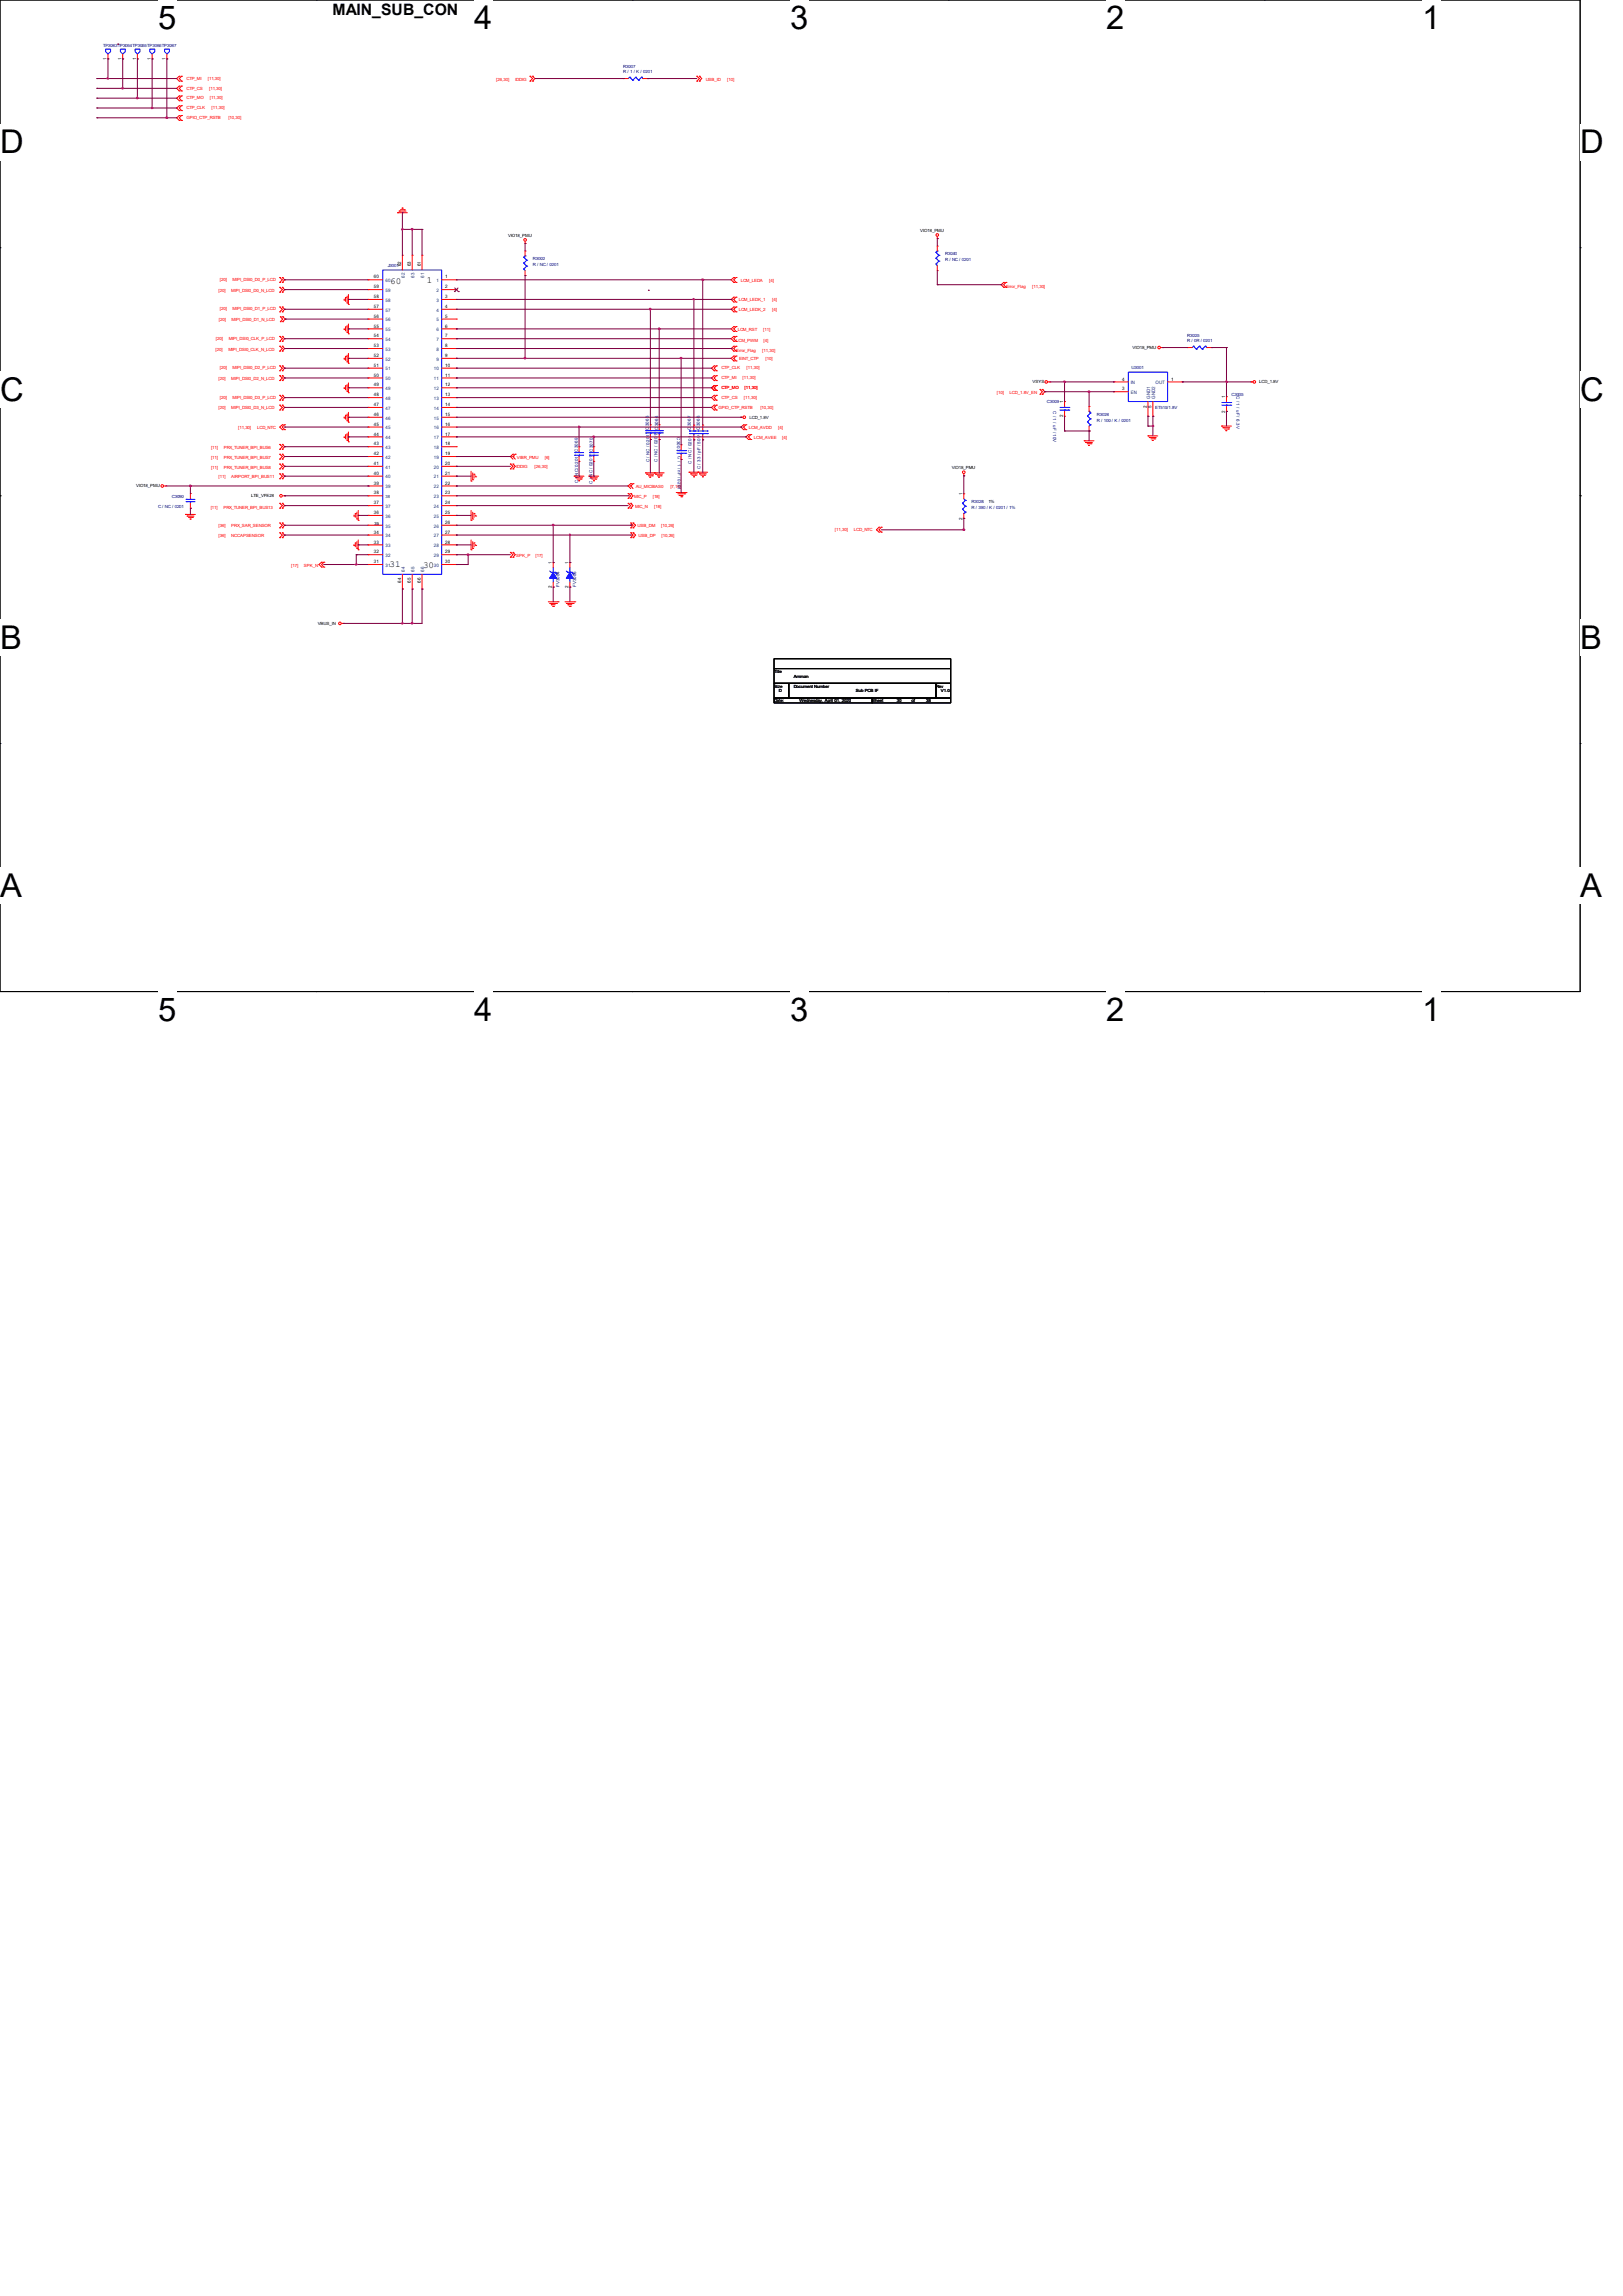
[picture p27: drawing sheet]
<svg xmlns="http://www.w3.org/2000/svg" width="210mm" height="297mm" viewBox="0 0 210 297" stroke-linecap="round" stroke-linejoin="round" font-family="sans-serif">
<defs><g id="words">
<g font-size="4.2">
<text x="20.4" y="3.8">5</text>
<text x="61.3" y="3.8">4</text>
<text x="102.2" y="3.8">3</text>
<text x="143.1" y="3.8">2</text>
<text x="184" y="3.8">1</text>
<text x="0" y="19.8">D</text>
<text x="204.5" y="19.8">D</text>
<text x="0" y="51.9">C</text>
<text x="204.5" y="51.9">C</text>
<text x="0" y="83.9">B</text>
<text x="204.5" y="83.9">B</text>
<text x="0" y="116">A</text>
<text x="204.5" y="116">A</text>
<text x="20.4" y="132.1">5</text>
<text x="61.3" y="132.1">4</text>
<text x="102.2" y="132.1">3</text>
<text x="143.1" y="132.1">2</text>
<text x="184" y="132.1">1</text>
</g>
<text font-size="2" x="43" y="2">MAIN_SUB_CON</text>
<g font-size="1.2">
<text x="50.5" y="36.7">60</text>
<text x="55.2" y="36.6">1</text>
<text x="50.4" y="73.4">31</text>
<text x="54.7" y="73.4">30</text>
</g>
<g font-size=".6" fill="#000080">
<text x="13.3" y="6.1">TP3063TP3064TP3065TP3066TP3067</text>
<text x="80.6" y="8.8">R3007</text>
<text x="80.6" y="9.4">R / 1 / K / 0201</text>
<text x="50.2" y="34.5">J3001</text>
<text x="69" y="33.7">R3002</text>
<text x="69" y="34.4">R / NC / 0201</text>
<text x="122.3" y="33">R3040</text>
<text x="122.3" y="33.8">R / NC / 0201</text>
<text x="146.4" y="47.8">U3001</text>
<text x="153.6" y="43.6">R3025</text>
<text x="153.6" y="44.2">R / 0R / 0201</text>
<text x="135.5" y="52.1">C3009</text>
<text x="136.3" y="53.2" transform="rotate(90 136.3 53.2)">C / 1 / uF / 10V</text>
<text x="141.9" y="53.8">R3026</text>
<text x="149.5" y="52.9">ET515/1.8V</text>
<text x="159.3" y="51.2">C3005</text>
<text x="160" y="51.3" transform="rotate(90 160 51.3)">C / 1 / uF / 6.3V</text>
<text x="74.8" y="58.4" transform="rotate(-90 74.8 58.4)">C3069</text>
<text x="76.7" y="58.4" transform="rotate(-90 76.7 58.4)">C3070</text>
<text x="84" y="55.6" transform="rotate(-90 84 55.6)">C3063</text>
<text x="84" y="59.8" transform="rotate(-90 84 59.8)">C / NC / 0201</text>
<text x="85.1" y="59.8" transform="rotate(-90 85.1 59.8)">C / NC / 0201</text>
<text x="85.2" y="55.6" transform="rotate(-90 85.2 55.6)">C3064</text>
<text x="87.6" y="56.6" transform="rotate(90 87.6 56.6)">C3007</text>
<text x="87.7" y="59" transform="rotate(90 87.7 59)">C / 1 / nF / 0201</text>
<text x="89.4" y="55.6" transform="rotate(-90 89.4 55.6)">C3067</text>
<text x="90.6" y="55.6" transform="rotate(-90 90.6 55.6)">C3068</text>
<text x="141.9" y="54.5">R / 100 / K / 0201</text>
<text x="20.4" y="65.7">C / NC / 0201</text>
<text x="22.2" y="64.4">C3090</text>
<text x="74.8" y="62.5" transform="rotate(-90 74.8 62.5)">C / NC/ 0201</text>
<text x="76.7" y="62.6" transform="rotate(-90 76.7 62.6)">C / NC / 0201</text>
<text x="89.5" y="60" transform="rotate(-90 89.5 60)">C / NC / 0201</text>
<text x="90.6" y="60.7" transform="rotate(-90 90.6 60.7)">C / 33 / pF / 50V</text>
<text x="125.7" y="65.1">R3028</text>
<text x="125.7" y="65.8">R / 390 / K / 0201 / 1%</text>
<text x="72.4" y="75.9" transform="rotate(-90 72.4 75.9)">FV3004</text>
<text x="74.6" y="75.9" transform="rotate(-90 74.6 75.9)">FV3005</text>
</g>
<g font-size=".6">
<text x="13.8" y="7.8" transform="rotate(-90 13.8 7.8)">1</text>
<text x="15.7" y="7.8" transform="rotate(-90 15.7 7.8)">1</text>
<text x="17.6" y="7.8" transform="rotate(-90 17.6 7.8)">1</text>
<text x="19.5" y="7.8" transform="rotate(-90 19.5 7.8)">1</text>
<text x="21.4" y="7.8" transform="rotate(-90 21.4 7.8)">1</text>
<text x="51.9" y="34.4" transform="rotate(-90 51.9 34.4)">62</text>
<text x="53.2" y="34.4" transform="rotate(-90 53.2 34.4)">63</text>
<text x="54.4" y="34.4" transform="rotate(-90 54.4 34.4)">61</text>
<text x="65.7" y="30.7">VIO18_PMU</text>
<text x="119.1" y="30">VIO18_PMU</text>
<text x="48.4" y="41.1">56</text>
<text x="48.4" y="39.8">57</text>
<text x="48.4" y="38.6">58</text>
<text x="48.4" y="37.3">59</text>
<text x="48.4" y="36">60</text>
<text x="57.6" y="36">1</text>
<text x="57.6" y="37.3">2</text>
<text x="57.6" y="38.6">3</text>
<text x="57.6" y="39.8">4</text>
<text x="57.6" y="41.1">5</text>
<text x="48.4" y="42.4">55</text>
<text x="48.4" y="43.6">54</text>
<text x="48.4" y="44.9">53</text>
<text x="48.4" y="46.2">52</text>
<text x="48.4" y="47.5">51</text>
<text x="57.6" y="42.4">6</text>
<text x="57.6" y="43.6">7</text>
<text x="57.6" y="44.9">8</text>
<text x="57.6" y="46.2">9</text>
<text x="57.6" y="47.5">10</text>
<text x="146.6" y="45.1">VIO18_PMU</text>
<text x="48.4" y="53.8">46</text>
<text x="48.4" y="52.5">47</text>
<text x="48.4" y="51.3">48</text>
<text x="48.4" y="50">49</text>
<text x="48.4" y="48.7">50</text>
<text x="57.6" y="48.7">11</text>
<text x="57.6" y="50">12</text>
<text x="57.6" y="51.3">13</text>
<text x="57.6" y="52.5">14</text>
<text x="57.6" y="53.8">15</text>
<text x="133.6" y="49.6">VSYS</text>
<text x="137.6" y="52.1" transform="rotate(-90 137.6 52.1)">1</text>
<text x="145.2" y="49.2">4</text>
<text x="145.2" y="50.5">3</text>
<text x="148.4" y="52.7" transform="rotate(-90 148.4 52.7)">2</text>
<text x="149" y="52.7" transform="rotate(-90 149 52.7)">5</text>
<text x="151.6" y="49.2">1</text>
<text x="158.5" y="53.4" transform="rotate(-90 158.5 53.4)">2</text>
<text x="158.5" y="51.5" transform="rotate(-90 158.5 51.5)">1</text>
<text x="162.9" y="49.6">LCD_1.8V</text>
<text x="48.4" y="57.6">43</text>
<text x="48.4" y="56.3">44</text>
<text x="48.4" y="58.9">42</text>
<text x="48.4" y="55.1">45</text>
<text x="57.6" y="55.1">16</text>
<text x="57.6" y="56.3">17</text>
<text x="57.6" y="57.6">18</text>
<text x="57.6" y="58.9">19</text>
<text x="97" y="54.1">LCD_1.8V</text>
<text x="137.6" y="54" transform="rotate(-90 137.6 54)">2</text>
<text x="17.6" y="63">VIO18_PMU</text>
<text x="32.5" y="64.3">LTE_VFE28</text>
<text x="48.4" y="61.4">40</text>
<text x="48.4" y="64">38</text>
<text x="48.4" y="62.7">39</text>
<text x="48.4" y="65.2">37</text>
<text x="48.4" y="60.2">41</text>
<text x="57.6" y="60.2">20</text>
<text x="57.6" y="61.4">21</text>
<text x="57.6" y="62.7">22</text>
<text x="57.6" y="64">23</text>
<text x="57.6" y="65.2">24</text>
<text x="123.2" y="60.7">VIO18_PMU</text>
<text x="124.5" y="64" transform="rotate(-90 124.5 64)">1</text>
<text x="127.9" y="65.1">1%</text>
<text x="48.4" y="69">34</text>
<text x="48.4" y="66.5">36</text>
<text x="48.4" y="71.6">32</text>
<text x="48.4" y="70.3">33</text>
<text x="48.5" y="67.9">35</text>
<text x="57.6" y="67.8">26</text>
<text x="57.6" y="69">27</text>
<text x="57.6" y="71.6">29</text>
<text x="57.6" y="70.3">28</text>
<text x="57.6" y="66.5">25</text>
<text x="124.5" y="67.2" transform="rotate(-90 124.5 67.2)">2</text>
<text x="48.4" y="72.9">31</text>
<text x="51.9" y="75.4" transform="rotate(-90 51.9 75.4)">64</text>
<text x="53.2" y="75.4" transform="rotate(-90 53.2 75.4)">65</text>
<text x="54.4" y="75.4" transform="rotate(-90 54.4 75.4)">66</text>
<text x="57.6" y="72.9">30</text>
<text x="71.4" y="76.1" transform="rotate(-90 71.4 76.1)">2</text>
<text x="71.4" y="72.9" transform="rotate(-90 71.4 72.9)">1</text>
<text x="73.6" y="76.1" transform="rotate(-90 73.6 76.1)">2</text>
<text x="73.6" y="72.9" transform="rotate(-90 73.6 72.9)">1</text>
<text x="41.1" y="80.8">VBUS_IN</text>
<text x="100.2" y="87">Title</text>
<text x="100.2" y="88.9">Size</text>
<text x="100.8" y="89.6">D</text>
<text x="102.7" y="88.9">Document Number</text>
<text x="102.7" y="87.7">Amman</text>
<text x="110.7" y="89.6">Sub PCB IF</text>
<text x="121.1" y="88.9">Rev</text>
<text x="121.8" y="89.6">V1.0</text>
<text x="100.2" y="90.9">Date:</text>
<text x="103.5" y="90.9">Wednesday, April 01, 2020</text>
<text x="112.9" y="90.9">Sheet</text>
<text x="116" y="90.9">30</text>
<text x="117.9" y="90.9">of</text>
<text x="119.8" y="90.9">38</text>
</g>
<g font-size=".6" fill="#f00">
<text x="24.1" y="10.3">CTP_MI</text>
<text x="24.1" y="11.6">CTP_CS</text>
<text x="26.9" y="10.3">[11,30]</text>
<text x="27.1" y="11.6">[11,30]</text>
<text x="64.2" y="10.5">[26,30]</text>
<text x="66.7" y="10.5">IDDIG</text>
<text x="91.3" y="10.4">USB_ID</text>
<text x="94.1" y="10.4">[10]</text>
<text x="24.1" y="12.9">CTP_MO</text>
<text x="24.1" y="14.1">CTP_CLK</text>
<text x="24.1" y="15.4">GPIO_CTP_RSTB</text>
<text x="27.1" y="12.9">[11,30]</text>
<text x="27.4" y="14.1">[11,30]</text>
<text x="29.6" y="15.4">[10,30]</text>
<text x="28.3" y="37.8">[20]</text>
<text x="28.3" y="41.5">[20]</text>
<text x="28.4" y="36.3">[20]</text>
<text x="28.4" y="40.1">[20]</text>
<text x="29.9" y="37.8">MIPI_DSI0_D0_N_LCD</text>
<text x="30" y="41.5">MIPI_DSI0_D1_N_LCD</text>
<text x="30.1" y="36.3">MIPI_DSI0_D0_P_LCD</text>
<text x="30.1" y="40.1">MIPI_DSI0_D1_P_LCD</text>
<text x="95.6" y="39">LCM_LEDK_1</text>
<text x="95.6" y="40.3">LCM_LEDK_2</text>
<text x="95.8" y="36.5">LCM_LEDA</text>
<text x="99.5" y="36.5">[4]</text>
<text x="99.9" y="39">[4]</text>
<text x="99.9" y="40.3">[4]</text>
<text x="130.2" y="37.3">Error_Flag</text>
<text x="133.6" y="37.3">[11,30]</text>
<text x="27.9" y="45.4">[20]</text>
<text x="27.9" y="43.9">[20]</text>
<text x="28.4" y="47.8">[20]</text>
<text x="29.5" y="45.4">MIPI_DSI0_CLK_N_LCD</text>
<text x="29.6" y="43.9">MIPI_DSI0_CLK_P_LCD</text>
<text x="30.1" y="47.8">MIPI_DSI0_D2_P_LCD</text>
<text x="93.3" y="47.8">CTP_CLK</text>
<text x="95.3" y="44.2">LCM_PWM</text>
<text x="95.3" y="45.5">Error_Flag</text>
<text x="95.5" y="42.8">LCM_RST</text>
<text x="95.6" y="46.6">EINT_CTP</text>
<text x="96.6" y="47.8">[11,30]</text>
<text x="98.6" y="45.5">[11,30]</text>
<text x="98.8" y="42.8">[11]</text>
<text x="98.8" y="44.2">[4]</text>
<text x="99.1" y="46.6">[10]</text>
<text x="28.3" y="49.2">[20]</text>
<text x="28.3" y="53">[20]</text>
<text x="28.4" y="51.6">[20]</text>
<text x="29.9" y="49.2">MIPI_DSI0_D2_N_LCD</text>
<text x="29.9" y="53">MIPI_DSI0_D3_N_LCD</text>
<text x="30.1" y="51.6">MIPI_DSI0_D3_P_LCD</text>
<text x="93" y="53">GPIO_CTP_RSTB</text>
<text x="93.3" y="49.1">CTP_MI</text>
<text x="93.3" y="50.3">CTP_MO</text>
<text x="93.3" y="51.6">CTP_CS</text>
<text x="96.1" y="49.1">[11,30]</text>
<text x="96.3" y="51.6">[11,30]</text>
<text x="96.4" y="50.3">[11,30]</text>
<text x="98.4" y="53">[10,30]</text>
<text x="129" y="50.9">[10]</text>
<text x="130.6" y="50.9">LCD_1.8V_EN</text>
<text x="27.3" y="58">[11]</text>
<text x="27.3" y="59.4">[11]</text>
<text x="29" y="58">PRX_TUNER_BPI_BUS6</text>
<text x="29" y="59.4">PRX_TUNER_BPI_BUS7</text>
<text x="30.8" y="55.5">[11,30]</text>
<text x="33.3" y="55.5">LCD_NTC</text>
<text x="66.9" y="59.3">VIBR_PMU</text>
<text x="70.5" y="59.3">[6]</text>
<text x="96.9" y="55.5">LCM_AVDD</text>
<text x="97.5" y="56.8">LCM_AVEE</text>
<text x="100.7" y="55.5">[4]</text>
<text x="101.2" y="56.8">[4]</text>
<text x="27.3" y="65.8">[11]</text>
<text x="27.3" y="60.7">[11]</text>
<text x="28.3" y="61.9">[11]</text>
<text x="28.9" y="65.8">PRX_TUNER_BPI_BUS13</text>
<text x="29" y="60.7">PRX_TUNER_BPI_BUS8</text>
<text x="29.9" y="61.9">AIRPORT_BPI_BUS11</text>
<text x="66.8" y="60.6">IDDIG</text>
<text x="69.2" y="60.6">[26,30]</text>
<text x="82" y="64.4">MIC_P</text>
<text x="82.2" y="65.7">MIC_N</text>
<text x="82.3" y="63.1">AU_MICBIAS0</text>
<text x="84.5" y="64.4">[18]</text>
<text x="84.7" y="65.7">[18]</text>
<text x="86.7" y="63.1">[7,18]</text>
<text x="28.3" y="68.2">[36]</text>
<text x="28.3" y="69.5">[36]</text>
<text x="29.9" y="68.2">PRX_SAR_SENSOR</text>
<text x="29.9" y="69.5">NCCAPSENSOR</text>
<text x="82.5" y="68.1">USB_DM</text>
<text x="82.6" y="69.5">USB_DP</text>
<text x="85.6" y="68.1">[10,26]</text>
<text x="85.6" y="69.5">[10,26]</text>
<text x="108" y="68.8">[11,30]</text>
<text x="110.5" y="68.8">LCD_NTC</text>
<text x="37.7" y="73.3">[17]</text>
<text x="39.3" y="73.3">SPK_N</text>
<text x="66.8" y="72">SPK_P</text>
<text x="69.3" y="72">[17]</text>
</g>
<g font-size=".6" fill="#004080">
<text x="52.4" y="35.9" transform="rotate(-90 52.4 35.9)">62</text>
<text x="53.6" y="35.9" transform="rotate(-90 53.6 35.9)">63</text>
<text x="54.9" y="35.9" transform="rotate(-90 54.9 35.9)">61</text>
<text x="49.9" y="41.6">56</text>
<text x="49.9" y="40.3">57</text>
<text x="49.9" y="39">58</text>
<text x="49.9" y="37.8">59</text>
<text x="49.9" y="36.5">60</text>
<text x="56.5" y="36.5">1</text>
<text x="56.5" y="37.8">2</text>
<text x="56.5" y="39">3</text>
<text x="56.5" y="40.3">4</text>
<text x="56.5" y="41.6">5</text>
<text x="49.9" y="42.8">55</text>
<text x="49.9" y="44.1">54</text>
<text x="49.9" y="45.4">53</text>
<text x="49.9" y="46.7">52</text>
<text x="49.9" y="47.9">51</text>
<text x="56.1" y="47.9">10</text>
<text x="56.5" y="42.8">6</text>
<text x="56.5" y="44.1">7</text>
<text x="56.5" y="45.4">8</text>
<text x="56.5" y="46.7">9</text>
<text x="49.9" y="53">47</text>
<text x="49.9" y="51.7">48</text>
<text x="49.9" y="50.5">49</text>
<text x="49.9" y="49.2">50</text>
<text x="56.1" y="49.2">11</text>
<text x="56.1" y="50.5">12</text>
<text x="56.1" y="51.7">13</text>
<text x="56.1" y="53">14</text>
<text x="146.4" y="49.7">IN</text>
<text x="146.4" y="51">EN</text>
<text x="148.8" y="51.6" transform="rotate(-90 148.8 51.6)">GND1</text>
<text x="149.5" y="51.6" transform="rotate(-90 149.5 51.6)">GND2</text>
<text x="149.5" y="49.7">OUT</text>
<text x="49.9" y="58.1">43</text>
<text x="49.9" y="56.8">44</text>
<text x="49.9" y="59.4">42</text>
<text x="49.9" y="55.5">45</text>
<text x="49.9" y="54.3">46</text>
<text x="56.1" y="54.3">15</text>
<text x="56.1" y="55.5">16</text>
<text x="56.1" y="56.8">17</text>
<text x="56.1" y="58.1">18</text>
<text x="56.1" y="59.4">19</text>
<text x="49.9" y="64.4">38</text>
<text x="49.9" y="61.9">40</text>
<text x="49.9" y="63.2">39</text>
<text x="49.9" y="65.7">37</text>
<text x="49.9" y="60.6">41</text>
<text x="56.1" y="60.6">20</text>
<text x="56.1" y="61.9">21</text>
<text x="56.1" y="63.2">22</text>
<text x="56.1" y="64.4">23</text>
<text x="56.1" y="65.7">24</text>
<text x="49.9" y="69.5">34</text>
<text x="49.9" y="68.2">35</text>
<text x="49.9" y="67">36</text>
<text x="49.9" y="70.8">33</text>
<text x="56.1" y="68.2">26</text>
<text x="56.1" y="69.5">27</text>
<text x="56.1" y="70.8">28</text>
<text x="56.1" y="67">25</text>
<text x="49.9" y="73.3">31</text>
<text x="49.9" y="72.1">32</text>
<text x="52.4" y="73.9" transform="rotate(-90 52.4 73.9)">64</text>
<text x="53.6" y="73.9" transform="rotate(-90 53.6 73.9)">65</text>
<text x="54.9" y="73.9" transform="rotate(-90 54.9 73.9)">66</text>
<text x="56.1" y="72.1">29</text>
<text x="56.1" y="73.3">30</text>
</g>
</g></defs>
<path d="M0 0h204.5v128.3h-204.5z" fill="none" stroke="#000" stroke-width=".13"/>
<g fill="#fff">
<path d="M20.4 0h2.4v4.7h-2.4z"/>
<path d="M20.4 128.3h2.4v4.7h-2.4z"/>
</g>
<path d="M40.9 0h.1M40.9 128.3h.1" fill="none" stroke="#000" stroke-width=".13"/>
<g fill="#fff">
<path d="M61.3 0h2.4v4.7h-2.4z"/>
<path d="M61.3 128.3h2.4v4.7h-2.4z"/>
</g>
<path d="M81.8 0h.1M81.8 128.3h.1" fill="none" stroke="#000" stroke-width=".13"/>
<g fill="#fff">
<path d="M102.2 0h2.4v4.7h-2.4z"/>
<path d="M102.2 128.3h2.4v4.7h-2.4z"/>
</g>
<path d="M122.7 0h.1M122.7 128.3h.1" fill="none" stroke="#000" stroke-width=".13"/>
<g fill="#fff">
<path d="M143.1 0h2.4v4.7h-2.4z"/>
<path d="M143.1 128.3h2.4v4.7h-2.4z"/>
</g>
<path d="M163.6 0h.1M163.6 128.3h.1" fill="none" stroke="#000" stroke-width=".13"/>
<g fill="#fff">
<path d="M184 0h2.4v4.7h-2.4z"/>
<path d="M184 128.3h2.4v4.7h-2.4z"/>
<path d="M0 16h3v4.7h-3z"/>
<path d="M204.5 16h3v4.7h-3z"/>
<path d="M0 48h3v4.8h-3z"/>
<path d="M204.5 48h3v4.8h-3z"/>
</g>
<path d="M0 32h.1M204.5 32h.1" fill="none" stroke="#000" stroke-width=".13"/>
<g fill="#fff">
<path d="M0 80.1h2.8v4.8h-2.8z"/>
<path d="M204.5 80.1h2.8v4.8h-2.8z"/>
</g>
<path d="M0 64.1h.1M204.5 64.1h.1" fill="none" stroke="#000" stroke-width=".13"/>
<g fill="#fff">
<path d="M0 112.2h2.8v4.7h-2.8z"/>
<path d="M204.4 112.2h2.9v4.7h-2.9z"/>
</g>
<path d="M0 96.2h.1M100.2 85.2h22.8v1.3h-22.8zM100.2 86.5h22.8v1.9h-22.8zM100.2 88.4h1.9v1.9h-1.9zM100.2 90.3h12.7v.6h-12.7zM102.1 88.4h19v1.9h-19zM112.9 90.3h10.1v.6h-10.1zM121.1 88.4h1.9v1.9h-1.9zM204.5 96.2h.1" fill="none" stroke="#000" stroke-width=".13"/>
<g fill="none" stroke="#f00" stroke-width=".13">
<path d="M14 7.6h.1M14 7v.6M15.9 7.6h.1M15.9 7v.6M17.8 7.6h.1M17.8 7v.6M19.7 7.6h.1M19.7 7v.6M21.6 7.6h.1M21.6 7v.6M23.2 9.9h.1M23.2 10.5h.1"/>
<path d="M23.2 11.1h.1M23.2 11.8h.1M23.2 12.4h.1M23.2 13h.1M23.2 13.7h.1M23.2 14.3h.1M23.2 14.9h.1M23.2 15.6h.1M23.2 9.9l-.3 .3 .3 .3M23.2 11.1l-.3 .3 .3 .4M23.2 12.4l-.3 .3 .3 .3M23.2 13.7l-.3 .3 .3 .3"/>
<path d="M23.2 14.9l-.3 .3 .3 .4M23.5 10.5h.1M23.5 9.9h.1M23.5 11.8h.1M23.5 11.1h.1M23.5 13h.1M23.5 12.4h.1M23.5 14.3h.1M23.5 13.7h.1M23.5 15.6h.1M23.5 14.9h.1M23.5 9.9l-.3 .3 .3 .3"/>
<path d="M23.5 11.1l-.3 .3 .3 .4M23.5 12.4l-.3 .3 .3 .3M23.5 13.7l-.3 .3 .3 .3M23.5 14.9l-.3 .3 .3 .4M68.6 9.9h.1M68.6 10.5h.1M68.6 9.9l.3 .3-.3 .3M68.9 10.5h.1M68.9 9.9h.1M68.9 9.9l.3 .3-.3 .3M80.6 10.2h.1M80.6 10.2h.7"/>
<path d="M83.2 10.2h.6M83.8 10.2h.1M90.2 9.9h.1M90.2 10.5h.1M90.2 9.9l.3 .3-.3 .3M90.5 9.9h.1M90.5 10.5h.1M90.5 9.9l.3 .3-.3 .3M36.2 37.2h.1M36.2 37.8h.1M36.2 35.9h.1M36.2 36.5h.1"/>
<path d="M36.2 39.7h.1M36.2 37.2l.3 .3-.3 .3M36.2 35.9l.3 .3-.3 .3M36.2 39.7l.3 .3-.3 .3M36.5 37.8h.1M36.5 37.2h.1M36.5 36.5h.1M36.5 35.9h.1M36.5 39.7h.1M36.5 37.2l.3 .3-.3 .3M36.5 35.9l.3 .3-.3 .3M36.5 39.7l.3 .3-.3 .3"/>
<path d="M44.5 38.8h.1M44.5 38.7v.1M44.7 38.5h.1M44.7 38.5v.5M44.9 39.2h.1M44.9 38.3v.9M45.1 39.4h.1M45.1 38.1v1.3M47.6 38.7h.1M47.6 37.5h.1M47.6 36.2h.1M47.6 36.2h1.9"/>
<path d="M47.6 37.5h1.9M47.6 38.7h1.9M51.4 27.5h.1M51.4 27.5h1.3M51.6 27.3h.1M51.6 27.3h.9M51.8 27.1h.5M52 26.9h.1M52 26.9h.2M52.1 33h.1M52.1 33v1.9M52.3 27.1h.1"/>
<path d="M53.3 33h.1M53.3 33v1.9M54.6 33h.1M54.6 33v1.9M57.2 36.2h1.9M57.2 37.5h1.9M57.2 38.7h1.9M59.1 36.2h.1M59.1 37.5h.1M59.1 38.7h.1M67.9 31.5h.1M67.9 31.2v.3"/>
<path d="M67.9 35.6h.1M67.9 32.5h.1M67.9 32.5v.6M67.9 35v.6M95 35.9h.1M95 36.5h.1M95 38.4h.1M95 39.1h.1M95 39.7h.1M95 35.9l-.4 .3 .4 .3M95 38.4l-.4 .3 .4 .4M95 39.7l-.4 .3 .4 .3"/>
<path d="M95.2 36.5h.1M95.2 35.9h.1M95.2 39.1h.1M95.2 38.4h.1M95.2 39.7h.1M95.2 35.9l-.2 .3 .2 .3M95.2 38.4l-.2 .3 .2 .4M95.2 39.7l-.2 .3 .2 .3M121.3 30.9h.1M121.3 30.6v.3M121.3 35h.1M121.3 31.8h.1"/>
<path d="M121.3 31.8v.7M121.3 34.4v.6M129.9 36.5h.1M129.9 37.2h.1M129.9 36.5l-.4 .3 .4 .4M130.2 37.2h.1M130.2 36.5h.1M130.2 36.5l-.3 .3 .3 .4M36.2 48.6h.1M36.2 49.2h.1M36.2 47.3h.1M36.2 48h.1"/>
<path d="M36.2 52.4h.1M36.2 53h.1M36.2 51.1h.1M36.2 51.8h.1M36.2 43.5h.1M36.2 44.2h.1M36.2 44.8h.1M36.2 45.4h.1M36.2 40.3h.1M36.2 57.5h.1M36.2 58.1h.1M36.2 58.8h.1"/>
<path d="M36.2 59.4h.1M36.2 48.6l.3 .3-.3 .3M36.2 47.3l.3 .3-.3 .4M36.2 52.4l.3 .3-.3 .3M36.2 51.1l.3 .3-.3 .4M36.2 43.5l.3 .3-.3 .4M36.2 44.8l.3 .3-.3 .3M36.2 57.5l.3 .3-.3 .3M36.2 58.8l.3 .3-.3 .3M36.3 41h.1M36.3 41.6h.1M36.3 41l.3 .3-.3 .3"/>
<path d="M36.5 49.2h.1M36.5 48.6h.1M36.5 48h.1M36.5 47.3h.1M36.5 53h.1M36.5 52.4h.1M36.5 51.8h.1M36.5 51.1h.1M36.5 44.2h.1M36.5 43.5h.1M36.5 45.4h.1M36.5 44.8h.1"/>
<path d="M36.5 40.3h.1M36.5 54.9h.1M36.5 55.6h.1M36.5 58.1h.1M36.5 57.5h.1M36.5 59.4h.1M36.5 58.8h.1M36.5 48.6l.3 .3-.3 .3M36.5 47.3l.3 .3-.3 .4M36.5 52.4l.3 .3-.3 .3M36.5 51.1l.3 .3-.3 .4M36.5 43.5l.3 .3-.3 .4"/>
<path d="M36.5 44.8l.3 .3-.3 .3M36.5 54.9l-.3 .3 .3 .4M36.5 57.5l.3 .3-.3 .3M36.5 58.8l.3 .3-.3 .3M36.6 41.6h.1M36.6 41h.1M36.6 41l.3 .3-.3 .3M36.8 54.9h.1M36.8 55.6h.1M36.8 54.9l-.3 .3 .3 .4M44.5 50.2h.1M44.5 46.4h.1"/>
<path d="M44.5 42.6h.1M44.5 54.1h.1M44.5 56.6h.1M44.5 42.5v.1M44.5 46.3v.1M44.5 50.1v.1M44.5 53.9v.2M44.5 56.5v.1M44.7 49.9h.1M44.7 46.1h.1M44.7 42.3h.1M44.7 53.7h.1"/>
<path d="M44.7 56.3h.1M44.7 42.3v.5M44.7 46.1v.5M44.7 49.9v.5M44.7 53.7v.5M44.7 56.3v.5M44.9 50.6h.1M44.9 46.8h.1M44.9 43h.1M44.9 54.4h.1M44.9 57h.1M44.9 42.1v.9"/>
<path d="M44.9 45.9v.9M44.9 49.7v.9M44.9 53.6v.8M44.9 56.1v.9M45.1 50.8h.1M45.1 47h.1M45.1 43.2h.1M45.1 54.6h.1M45.1 57.1h.1M45.1 41.9v1.3M45.1 45.7v1.3M45.1 49.5v1.3"/>
<path d="M45.1 53.3v1.3M45.1 55.9v1.2M47.6 57.8h.1M47.6 56.5h.1M47.6 59.1h.1M47.6 55.2h.1M47.6 54h.1M47.6 52.7h.1M47.6 51.4h.1M47.6 50.2h.1M47.6 48.9h.1M47.6 42.5h.1"/>
<path d="M47.6 43.8h.1M47.6 45.1h.1M47.6 46.4h.1M47.6 47.6h.1M47.6 41.3h.1M47.6 40h.1M47.6 54h1.9M47.6 40h1.9M47.6 41.3h1.9M47.6 42.5h1.9M47.6 43.8h1.9M47.6 45.1h1.9"/>
<path d="M47.6 46.4h1.9M47.6 47.6h1.9M47.6 48.9h1.9M47.6 50.2h1.9M47.6 51.4h1.9M47.6 52.7h1.9M47.6 55.2h1.9M47.6 56.5h1.9M47.6 57.8h1.9M47.6 59.1h1.9M57.2 54h1.9M57.2 40h1.9"/>
<path d="M57.2 41.3h1.9M57.2 42.5h1.9M57.2 43.8h1.9M57.2 45.1h1.9M57.2 46.4h1.9M57.2 47.6h1.9M57.2 48.9h1.9M57.2 50.2h1.9M57.2 51.4h1.9M57.2 52.7h1.9M57.2 55.2h1.9M57.2 56.5h1.9"/>
<path d="M57.2 57.8h1.9M57.2 59.1h1.9M59.1 40h.1M59.1 41.3h.1M59.1 42.5h.1M59.1 43.8h.1M59.1 45.1h.1M59.1 46.4h.1M59.1 47.6h.1M59.1 48.9h.1M59.1 50.2h.1M59.1 51.4h.1"/>
<path d="M59.1 52.7h.1M59.1 54h.1M59.1 55.2h.1M59.1 56.5h.1M59.1 57.8h.1M59.1 59.1h.1M66 59.1h.1M66 59.1l.4 .3M66.4 59.1h.1M66.4 58.8h.1M66.4 59.1l.3 .3M66.4 58.8l-.4 .3"/>
<path d="M66.7 58.8h.1M66.7 58.8l-.3 .3M74.9 59.7h.1M74.9 57.8h.1M74.9 57.8v.6M74.9 59.1v.6M76.8 59.7h.1M76.8 57.8h.1M76.8 57.8v.6M76.8 59.1v.6M84.2 56.9h.1M84.2 54.9h.1"/>
<path d="M84.2 54.9v.7M84.2 56.2v.7M85.3 56.9h.1M85.3 54.9h.1M85.3 54.9v.7M85.3 56.2v.7M88.1 59.4h.1M88.1 57.5h.1M88.1 57.5v.7M88.1 58.8v.6M89.8 56.9h.1M89.8 55h.1"/>
<path d="M89.8 55v.6M89.8 56.3v.6M90.9 56.9h.1M90.9 55h.1M90.9 55v.6M90.9 56.3v.6M92.4 47.3h.1M92.4 48h.1M92.4 48.6h.1M92.4 49.2h.1M92.4 49.9h.1M92.4 50.5h.1"/>
<path d="M92.4 51.1h.1M92.4 51.8h.1M92.4 52.4h.1M92.4 53h.1M92.4 47.3l-.3 .3 .3 .4M92.4 48.6l-.3 .3 .3 .3M92.4 49.9l-.3 .3 .3 .3M92.4 51.1l-.3 .3 .3 .4M92.4 52.4l-.3 .3 .3 .3M92.7 48h.1M92.7 47.3h.1M92.7 49.2h.1"/>
<path d="M92.7 48.6h.1M92.7 50.5h.1M92.7 49.9h.1M92.7 51.8h.1M92.7 51.1h.1M92.7 53h.1M92.7 52.4h.1M92.7 47.3l-.3 .3 .3 .4M92.7 48.6l-.3 .3 .3 .3M92.7 49.9l-.3 .3 .3 .3M92.7 51.1l-.3 .3 .3 .4M92.7 52.4l-.3 .3 .3 .3"/>
<path d="M95 40.3h.1M95 42.2h.1M95 42.9h.1M95 43.5h.1M95 44.2h.1M95 44.8h.1M95 45.4h.1M95 46.1h.1M95 46.7h.1M95 42.2l-.4 .3 .4 .4M95 43.5l-.4 .3 .4 .4M95 44.8l-.4 .3 .4 .3"/>
<path d="M95 46.1l-.4 .3 .4 .3M95.2 40.3h.1M95.2 42.9h.1M95.2 42.2h.1M95.2 44.2h.1M95.2 43.5h.1M95.2 45.4h.1M95.2 44.8h.1M95.2 46.7h.1M95.2 46.1h.1M95.2 42.2l-.2 .3 .2 .4M95.2 43.5l-.2 .3 .2 .4"/>
<path d="M95.2 44.8l-.2 .3 .2 .3M95.2 46.1l-.2 .3 .2 .3M95.9 54h.1M95.9 54h.2M96.2 55.6h.1M96.2 54.9h.1M96.2 54.9l-.3 .3 .3 .4M96.5 54.9h.1M96.5 55.6h.1M96.5 54.9l-.3 .3 .3 .4M96.9 56.9h.1M96.9 56.2h.1"/>
<path d="M96.9 56.2l-.4 .3 .4 .4M97.2 56.2h.1M97.2 56.9h.1M97.2 56.2l-.3 .3 .3 .4M134.6 51h.1M134.6 50.4h.1M134.6 50.4l.3 .3-.3 .3M134.9 50.4h.1M134.9 51h.1M134.9 50.4l.3 .3-.3 .3M135.6 49.4h.2M135.8 49.4h.1"/>
<path d="M137.8 53.8h.1M137.8 51.9h.1M137.8 51.9v.7M137.8 53.2v.6M140.3 57h.1M140.3 57h1.3M140.5 57.2h.1M140.5 57.2h.9M140.7 57.4h.5M140.8 57.6h.1M140.8 57.6h.2M140.9 55.8h.1"/>
<path d="M140.9 52.6h.1M140.9 52.6v.6M140.9 55.1v.7M141.2 57.4h.1M144.1 49.4h.1M144.1 50.7h.1M144.1 49.4h1.9M144.1 50.7h1.9M148.5 56.4h.1M148.5 56.4h1.3M148.5 53.8h.1M148.5 51.9v1.9"/>
<path d="M148.7 56.6h.1M148.7 56.6h.9M148.9 56.8h.5M149.1 57h.1M149.2 53.8h.1M149.2 51.9v1.9M149.4 56.8h.1M150.2 45h.3M150.5 45h.1M151.1 49.4h1.9M153 49.4h.1M153.6 45h.1"/>
<path d="M153.6 45h.7M156.2 45h.6M156.8 45h.1M158.1 55.1h.1M158.1 55.1h1.2M158.2 55.3h.1M158.2 55.3h.9M158.5 55.5h.5M158.6 55.7h.1M158.7 53.2h.1M158.7 51.3h.1M158.7 51.3v.6"/>
<path d="M158.7 52.6v.6M159 55.5h.1M161.9 49.4h.1M161.9 49.4h.2M21.2 62.9h.3M21.5 62.9h.1M24 66.5h.1M24 66.5h1.3M24.2 66.8h.1M24.2 66.8h.9M24.4 66.9h.5M24.6 67.1h.1"/>
<path d="M24.6 65.7h.1M24.6 63.8h.1M24.6 63.8v.7M24.6 65.1v.6M24.9 66.9h.1M36.2 67.6h.1M36.2 68.3h.1M36.2 68.9h.1M36.2 69.6h.1M36.2 61.3h.1M36.2 61.9h.1M36.2 60h.1"/>
<path d="M36.2 60.7h.1M36.2 65.1h.1M36.2 65.7h.1M36.2 67.6l.3 .3-.3 .4M36.2 68.9l.3 .3-.3 .4M36.2 61.3l.3 .3-.3 .3M36.2 60l.3 .3-.3 .4M36.2 65.1l.3 .3-.3 .3M36.5 68.3h.1M36.5 67.6h.1M36.5 69.6h.1M36.5 68.9h.1"/>
<path d="M36.5 61.9h.1M36.5 61.3h.1M36.5 60.7h.1M36.5 60h.1M36.5 65.7h.1M36.5 65.1h.1M36.5 67.6l.3 .3-.3 .4M36.5 68.9l.3 .3-.3 .4M36.5 61.3l.3 .3-.3 .3M36.5 60l.3 .3-.3 .4M36.5 65.1l.3 .3-.3 .3M36.6 64.1h.2"/>
<path d="M36.8 64.1h.1M41.6 73.4h.1M41.6 72.7h.1M41.6 72.7l-.3 .3 .3 .4M41.9 73.4h.1M41.9 72.7h.1M41.9 72.7l-.3 .3 .3 .4M45.8 70.6h.1M45.8 66.8h.1M45.8 66.6v.2M45.8 70.4v.2M46 70.2h.1"/>
<path d="M46 66.4h.1M46 66.4v.5M46 70.2v.5M46.2 71h.1M46.2 67.1h.1M46.2 66.3v.8M46.2 70.1v.9M46.4 71.1h.1M46.4 67.3h.1M46.4 66v1.3M46.4 69.8v1.3M47.6 61.6h.1"/>
<path d="M47.6 64.1h.1M47.6 62.9h.1M47.6 65.4h.1M47.6 69.2h.1M47.6 73h.1M47.6 67.9h.1M47.6 66.7h.1M47.6 71.8h.1M47.6 70.5h.1M47.6 60.3h.1M47.6 61.6h1.9M47.6 62.9h1.9"/>
<path d="M47.6 64.1h1.9M47.6 65.4h1.9M47.6 67.9h1.9M47.6 69.2h1.9M47.6 71.8h1.9M47.6 73h1.9M47.6 66.7h1.9M47.6 70.5h1.9M47.6 60.3h1.9M52.1 76.2h.1M52.1 74.3v1.9M53.3 76.2h.1"/>
<path d="M53.3 74.3v1.9M54.6 76.2h.1M54.6 74.3v1.9M57.2 61.6h1.9M57.2 62.9h1.9M57.2 64.1h1.9M57.2 65.4h1.9M57.2 67.9h1.9M57.2 69.2h1.9M57.2 71.8h1.9M57.2 73h1.9M57.2 66.7h1.9"/>
<path d="M57.2 70.5h1.9M57.2 60.3h1.9M59.1 67.9h.1M59.1 69.2h.1M59.1 71.8h.1M59.1 73h.1M59.1 70.5h.1M59.1 60.3h.1M59.1 61.6h.1M59.1 62.9h.1M59.1 64.1h.1M59.1 65.4h.1"/>
<path d="M59.1 66.7h.1M61 71.1h.1M61 67.3h.1M61 62.2h.1M61 61v1.2M61 66v1.3M61 69.8v1.3M61.2 71h.1M61.2 67.1h.1M61.2 62.1h.1M61.2 61.2v.9M61.2 66.3v.8"/>
<path d="M61.2 70.1v.9M61.3 70.2h.1M61.3 66.4h.1M61.3 61.3h.1M61.3 61.3v.5M61.3 66.4v.5M61.3 70.2v.5M61.6 70.6h.1M61.6 66.8h.1M61.6 61.7h.1M61.6 61.6v.1M61.6 66.6v.2"/>
<path d="M61.6 70.4v.2M66 72.1h.1M66 71.5h.1M66 60h.1M66 60.7h.1M66 71.5l.4 .3-.4 .3M66 60l.4 .3-.4 .4M66.4 72.1h.1M66.4 71.5h.1M66.4 60h.1M66.4 60.7h.1M66.4 71.5l.3 .3-.3 .3"/>
<path d="M66.4 60l.3 .3-.3 .4M71 77.9h1.2M71.1 78.1h.9M71.3 78.2h.1M71.3 78.2h.5M71.5 78.4h.1M71.6 72.8h.1M71.6 75.9h.1M71.6 72.8v.6M71.6 75.3v.6M71.6 78.4h.1M72 78.1h.1"/>
<path d="M72.2 77.9h.1M73.1 77.9h1.3M73.3 78.1h.9M73.5 78.2h.1M73.5 78.2h.5M73.7 78.4h.1M73.7 72.8h.1M73.7 75.9h.1M73.7 72.8v.6M73.7 75.3v.6M73.8 78.4h.1M74.2 78.1h.1"/>
<path d="M74.3 61.6h.1M74.3 61.6h1.3M74.4 77.9h.1M74.5 61.8h.1M74.5 61.8h.9M74.7 62h.5M74.9 62.2h.1M75.2 62h.1M76.2 61.6h.1M76.2 61.6h1.3M76.4 61.8h.1M76.4 61.8h.9"/>
<path d="M76.6 62h.5M76.8 62.2h.1M77.1 62h.1M81.3 62.9h.1M81.3 64.5h.1M81.3 63.8h.1M81.3 65.7h.1M81.3 65.1h.1M81.3 62.9l.3 .3M81.3 63.8l.3 .3-.3 .4M81.3 65.1l.3 .3-.3 .3M81.6 67.6h.1"/>
<path d="M81.6 68.3h.1M81.6 68.9h.1M81.6 69.6h.1M81.6 62.9h.1M81.6 62.6h.1M81.6 64.5h.1M81.6 63.8h.1M81.6 65.7h.1M81.6 65.1h.1M81.6 67.6l.3 .3-.3 .4M81.6 68.9l.3 .3-.3 .4M81.6 62.9l.3 .3"/>
<path d="M81.6 62.6l-.3 .3M81.6 63.8l.3 .3-.3 .4M81.6 65.1l.3 .3-.3 .3M81.9 67.6h.1M81.9 68.3h.1M81.9 68.9h.1M81.9 69.6h.1M81.9 62.6h.1M81.9 67.6l.4 .3-.4 .4M81.9 68.9l.4 .3-.4 .4M81.9 62.6l-.3 .3M83.5 61.2h.1"/>
<path d="M83.5 61.2h2.4M83.7 61.3h.1M83.7 61.3h.9M83.9 61.6h.5M84.1 61.7h.1M84.4 61.6h.1M84.7 61.2h.1M84.8 61.3h.1M84.8 61.3h.9M85 61.6h.6M85.2 61.7h.1M85.6 61.6h.1"/>
<path d="M87.5 63.7h1.3M87.7 63.9h.9M87.9 64.1h.1M87.9 64.1h.5M88.1 64.3h.1M88.2 64.3h.1M88.6 63.9h.1M88.8 63.7h.1M89.2 61.1h.1M89.2 61.1h2.4M89.4 61.3h.1M89.4 61.3h.9"/>
<path d="M89.5 61.5h.5M89.7 61.7h.1M89.7 61.7h.2M90 61.5h.1M90.3 61.1h.1M90.5 61.3h.1M90.5 61.3h.9M90.7 61.5h.5M90.9 61.7h.1M91.2 61.5h.1M113.7 68.2h.1M113.7 68.8h.1"/>
<path d="M113.7 68.2l-.3 .3 .3 .3M114 68.2h.1M114 68.8h.1M114 68.2l-.3 .3 .3 .3M124.7 61.6h.1M124.7 61.3v.3M124.7 63.9h.1M124.7 67.1h.1M124.7 63.9v.6M124.7 66.4v.7M44.2 80.6h.2M44.4 80.6h.1"/>
<circle cx="67.9" cy="31" r=".17"/>
<circle cx="121.3" cy="30.4" r=".17"/>
<circle cx="96.3" cy="54" r=".17"/>
<circle cx="135.4" cy="49.4" r=".17"/>
<circle cx="150" cy="45" r=".17"/>
<circle cx="162.3" cy="49.4" r=".17"/>
<circle cx="21" cy="62.9" r=".17"/>
<circle cx="36.4" cy="64.1" r=".17"/>
<circle cx="124.7" cy="61.1" r=".17"/>
<circle cx="44" cy="80.6" r=".17"/>
</g>
<g fill="none" stroke="#00f" stroke-width=".13">
<path d="M13.7 6.3h.6v.4l-.3 .3-.3-.3zM15.6 6.4h.6v.3l-.3 .3-.3-.3zM17.5 6.4h.6v.3l-.3 .3-.3-.3zM19.4 6.3h.6v.4l-.3 .3-.3-.3zM21.3 6.4h.6v.3l-.3 .3-.3-.3zM81.5 10h.1M81.5 10l-.2 .2M81.5 10l.4 .4M81.9 10.4h.1M82.3 10h.1M82.3 10l-.4 .4M82.3 10l.3 .4"/>
<path d="M82.6 10.4h.1M83 10h.1M83 10l-.4 .4M83 10l.2 .2M83.2 10.2h.1M49.5 34.9h7.7v39.4h-7.7zM67.8 34.8h.1M67.8 34h.1M67.8 33.3h.1M67.8 34.8l.1 .2M67.8 34l.4 .4M67.8 33.3l.4 .4"/>
<path d="M67.9 33.1h.1M67.9 33.1l-.1 .2M68.2 34.4h.1M68.2 33.7h.1M68.2 34.4l-.4 .4M68.2 33.7l-.4 .3M121.1 34.2h.1M121.1 33.4h.1M121.1 32.6h.1M121.1 34.2l.2 .2M121.1 33.4l.4 .4M121.1 32.6l.4 .4"/>
<path d="M121.3 32.5h.1M121.3 32.5l-.2 .1M121.5 33.8h.1M121.5 33h.1M121.5 33.8l-.4 .4M121.5 33l-.4 .4M74.4 58.9h.1M74.4 58.5h.1M74.4 58.9h1.1M74.4 58.5h1.1M74.9 58.5h.1M74.9 58.9h.1"/>
<path d="M74.9 58.4v.1M74.9 58.9v.2M76.3 58.9h.1M76.3 58.5h.1M76.3 58.9h1.1M76.3 58.5h1.1M76.8 58.5h.1M76.8 58.9h.1M76.8 58.4v.1M76.8 58.9v.2M83.6 56h.1M83.6 55.7h.1"/>
<path d="M83.6 56h2.3M83.6 55.7h2.3M84.2 55.7h.1M84.2 56h.1M84.2 55.6v.1M84.2 56v.2M84.7 56h.1M84.7 55.7h.1M85.3 55.7h.1M85.3 56h.1M85.3 55.6v.1M85.3 56v.2"/>
<path d="M87.6 58.6h1.1M87.6 58.3h1.1M88.1 58.3h.1M88.1 58.6h.1M88.1 58.2v.1M88.1 58.6v.2M88.7 58.6h.1M88.7 58.3h.1M89.2 56.1h.1M89.2 55.8h.1M89.2 56.1h2.3M89.2 55.8h2.3"/>
<path d="M89.8 55.8h.1M89.8 56.1h.1M89.8 55.6v.2M89.8 56.1v.2M90.9 55.8h.1M90.9 56.1h.1M90.9 55.6v.2M90.9 56.1v.2M91.5 56.1h.1M91.5 55.8h.1M137.2 53h1.1M137.2 52.7h1.1"/>
<path d="M137.8 52.7h.1M137.8 53h.1M137.8 52.6v.1M137.8 53v.2M138.3 53h.1M138.3 52.7h.1M140.7 54.6h.1M140.7 53.8h.1M140.7 54.6l.4 .3M140.7 53.8l.4 .4M140.9 53.2h.1M140.9 53.2l.2 .2"/>
<path d="M141.1 54.9h.1M141.1 54.2h.1M141.1 53.4h.1M141.1 54.9l-.2 .2M141.1 54.2l-.4 .4M141.1 53.4l-.4 .4M146 48.1h5.1v3.8h-5.1zM154.4 44.8h.1M154.4 44.8l-.1 .2M154.4 44.8l.4 .4M154.8 45.2h.1M155.2 44.8h.1"/>
<path d="M155.2 44.8l-.4 .4M155.2 44.8l.4 .4M155.6 45.2h.1M156 44.8h.1M156 44.8l-.4 .4M156 44.8l.2 .2M156.2 45h.1M158.1 52.4h1.2M158.1 52.1h1.2M158.7 52.1h.1M158.7 52.4h.1M158.7 51.9v.2"/>
<path d="M158.7 52.4v.2M159.3 52.4h.1M159.3 52.1h.1M24.1 64.9h.1M24.1 64.6h.1M24.1 64.9h1.1M24.1 64.6h1.1M24.6 64.6h.1M24.6 64.9h.1M24.6 64.5v.1M24.6 64.9v.2M71.1 73.9l.2 .1"/>
<path d="M71.3 74h.1M71.3 74h.5M71.6 74h.1M71.6 74.7h.1M71.6 73.4v.6M71.6 74.7v.6M71.8 74h.1M71.8 74l.2 .3M72 74.3h.1M73.3 73.9l.2 .1M73.5 74h.1M73.5 74h.5"/>
<path d="M73.7 74h.1M73.7 74.7h.1M73.7 73.4v.6M73.7 74.7v.6M74 74h.1M74 74l.2 .3M74.2 74.3h.1M124.5 65.1h.1M124.5 65.9h.1M124.5 65.1l.4 .4M124.5 65.9l.4 .4M124.7 66.4h.1"/>
<path d="M124.7 64.5l.2 .2M124.9 64.7h.1M124.9 65.5h.1M124.9 66.3h.1M124.9 64.7l-.4 .4M124.9 65.5l-.4 .4M124.9 66.3l-.2 .1"/>
</g>
<g fill="#00f" stroke="#00f" stroke-width=".13">
<path d="M73.7 74l.5 .8h-.9z"/>
<path d="M71.6 74l.4 .8h-.9z"/>
</g>
<path d="M58.8 37.7h.1M58.8 37.3l.5 .4M59.3 37.3l-.5 .4M59.3 37.7h.1" fill="none" stroke="#804000" stroke-width=".13"/>
<g fill="none" stroke="#800040" stroke-width=".13">
<path d="M12.5 15.2h.1M12.5 15.2h10.4M12.5 12.7h.1M12.5 14h.1M12.5 12.7h10.4M12.5 14h10.4M12.5 10.2h.1M12.5 11.4h.1M12.5 10.2h10.4M12.5 11.4h10.4M14 7.6h.1M14 10.2h.1"/>
<path d="M14 7.6v2.6M15.2 5.7h.1M15.2 5.7h.2M15.9 7.6h.1M15.9 11.4h.1M15.9 7.6v3.8M17.8 7.6h.1M17.8 12.7h.1M17.8 7.6v5.1M19.7 14h.1M19.7 7.6h.1M19.7 7.6v6.4"/>
<path d="M21.6 15.2h.1M21.6 7.6h.1M21.6 7.6v7.6M69.2 10.2h11.4M80.6 10.2h.1M83.8 10.2h.1M83.8 10.2h6.4M36.8 37.5h.1M36.8 36.2h.1M36.8 37.5h10.8M36.8 36.2h10.8M45.1 38.7h.1"/>
<path d="M45.1 38.7h2.5M52.1 27.5h.1M52.1 27.5v5.5M52.1 29.7h2.5M52.1 29.7h.1M53.3 29.7h.1M53.3 29.7v3.3M54.6 29.7h.1M54.6 29.7v3.3M59.1 38.7h35.5M59.1 36.2h35.5M67.9 31.5h.1"/>
<path d="M67.9 35.6h.1M67.9 31.5v1M67.9 35.6v10.8M83.9 37.5h.1M89.8 38.7h.1M89.8 38.7v16.3M90.9 36.2v18.8M90.9 36.2h.1M94.6 38.7h.1M121.3 30.9h.1M121.3 36.8h.1M121.3 30.9v.9"/>
<path d="M121.3 35v1.8M121.3 36.8h8.2M129.5 36.8h.1M36.8 48.9h.1M36.8 47.6h.1M36.8 52.7h.1M36.8 51.4h.1M36.8 48.9h10.8M36.8 47.6h10.8M36.8 52.7h10.8M36.8 51.4h10.8M36.8 43.8h.1"/>
<path d="M36.8 45.1h.1M36.8 40h.1M36.8 55.2h.1M36.8 57.8h.1M36.8 59.1h.1M36.8 40h10.8M36.8 43.8h10.8M36.8 45.1h10.8M36.8 55.2h10.8M36.8 57.8h10.8M36.8 59.1h10.8M36.9 41.3h.1"/>
<path d="M36.9 41.3h10.7M45.1 56.5h.1M45.1 56.5h2.5M45.1 50.2h.1M45.1 46.4h.1M45.1 42.5h.1M45.1 54h.1M45.1 50.2h2.5M45.1 46.4h2.5M45.1 42.5h2.5M45.1 54h2.5M59.1 51.4h.1"/>
<path d="M59.1 52.7h.1M59.1 59.1h.1M59.1 54h36.8M59.1 52.7h33M59.1 51.4h33M59.1 59.1h6.9M59.1 56.5h.1M59.1 46.4h.1M59.1 46.4h35.5M59.1 56.5h37.4M59.1 43.8h.1M59.1 47.6h.1"/>
<path d="M59.1 48.9h.1M59.1 50.2h.1M59.1 50.2h33M59.1 48.9h33M59.1 47.6h33M59.1 43.8h35.5M59.1 45.1h35.5M59.1 55.2h36.8M59.1 40h35.5M59.1 42.5h.1M59.1 42.5h35.5M67.9 46.4h.1"/>
<path d="M74.9 55.2v2.6M74.9 59.7v1.9M74.9 55.2h.1M76.8 59.7v1.9M76.8 56.5h.1M76.8 56.5v1.3M84.2 56.9h.1M84.2 40h.1M84.2 40v14.9M84.2 56.9v4.3M85.3 56.9h.1M85.3 42.5h.1"/>
<path d="M85.3 42.5v12.4M85.3 56.9v4.3M88.1 59.4h.1M88.1 59.4v4.3M88.1 46.4h.1M88.1 46.4v11.1M89.8 56.9h.1M89.8 56.9v4.2M90.9 56.9h.1M90.9 56.9v4.2M94.6 45.1h.1M94.6 40h.1"/>
<path d="M95.9 54h.1M95.9 55.2h.1M96.5 56.5h.1M135.2 50.7h.1M135.2 50.7h8.9M135.8 49.4h8.3M137.8 49.4v2.5M137.8 55.8h3.1M137.8 55.8h.1M137.8 53.8v2M137.8 49.4h.1M140.9 55.8h.1"/>
<path d="M140.9 55.8v1.2M140.9 50.7h.1M140.9 50.7v1.9M144.1 50.7h.1M144.1 49.4h.1M148.5 53.8h.1M148.5 55.1h.1M148.5 53.8v1.3M148.5 55.1h.7M149.2 53.8h.1M149.2 55.1h.1M149.2 53.8v2.6"/>
<path d="M150.5 45h.1M150.5 45h3.1M153 49.4h.1M153 49.4h8.9M156.8 45h.1M156.8 45h1.9M158.7 49.4h.1M158.7 53.2h.1M158.7 53.2v1.9M158.7 45h.1M158.7 45v6.3M21.5 62.9h26.1"/>
<path d="M24.6 65.7h.1M24.6 65.7v.8M24.6 62.9v.9M24.6 62.9h.1M36.8 60.3h.1M36.8 61.6h.1M36.8 64.1h.1M36.8 65.4h.1M36.8 67.9h.1M36.8 69.2h.1M36.8 67.9h10.8M36.8 69.2h10.8"/>
<path d="M36.8 64.1h10.8M36.8 65.4h10.8M36.8 60.3h10.8M36.8 61.6h10.8M41.9 73h.1M41.9 73h5.7M46.1 71.8h.1M46.1 73h.1M46.1 71.8h1.5M46.1 71.8v1.2M46.4 70.5h.1M46.4 70.5h1.2"/>
<path d="M46.4 66.7h.1M46.4 66.7h1.2M47.6 62.9h.1M52.1 76.2h.1M52.1 76.2v4.4M53.3 76.2h.1M53.3 76.2v4.4M54.6 76.2h.1M54.6 76.2v4.4h-10.1M59.1 71.8h.1M59.1 73h.1M59.1 70.5h.1"/>
<path d="M59.1 71.8h6.9M59.1 70.5h1.9M59.1 69.2h.1M59.1 67.9h22.5M59.1 69.2h22.5M59.1 62.9h.1M59.1 65.4h.1M59.1 66.7h.1M59.1 60.3h.1M59.1 61.6h.1M59.1 62.9h22.2M59.1 64.1h22.2"/>
<path d="M59.1 65.4h22.2M59.1 66.7h1.9M59.1 60.3h6.9M59.1 61.6h1.9M60.6 71.8h.1M60.6 71.8v1.2h-1.5M71.6 67.9h.1M71.6 75.9h.1M71.6 72.8h.1M71.6 67.9v4.9M71.6 75.9v2M73.7 75.9h.1"/>
<path d="M73.7 72.8h.1M73.7 69.2v3.6M73.7 75.9v2M74.9 61.6h.1M76.8 61.6h.1M81.3 64.1h.1M81.6 67.9h.1M81.6 69.2h.1M81.7 67.9h.1M81.7 67.9h-.1M114 68.5h10.8M124.7 61.6h.1"/>
<path d="M124.7 67.1h.1M124.7 68.5h.1M124.7 61.6v2.3M124.7 67.1v1.4M52.1 80.6h.1M53.3 80.6h.1"/>
</g>
<g fill="#f0f" stroke="#f0f" stroke-width=".13">
<circle cx="52" cy="29.7" r=".11"/>
<circle cx="52" cy="80.6" r=".11"/>
<circle cx="60.6" cy="71.7" r=".11"/>
<circle cx="46.1" cy="73" r=".11"/>
<circle cx="73.7" cy="69.2" r=".11"/>
<circle cx="53.3" cy="29.7" r=".11"/>
<circle cx="85.3" cy="42.5" r=".11"/>
<circle cx="53.3" cy="80.6" r=".11"/>
<circle cx="15.9" cy="11.4" r=".11"/>
<circle cx="17.8" cy="12.7" r=".11"/>
<circle cx="13.9" cy="10.1" r=".11"/>
<circle cx="19.7" cy="13.9" r=".11"/>
<circle cx="21.6" cy="15.2" r=".11"/>
<circle cx="90.9" cy="36.2" r=".11"/>
<circle cx="89.8" cy="38.7" r=".11"/>
<circle cx="84.1" cy="40" r=".11"/>
<circle cx="74.9" cy="55.2" r=".11"/>
<circle cx="76.8" cy="56.5" r=".11"/>
<circle cx="67.9" cy="46.3" r=".11"/>
<circle cx="88.1" cy="46.3" r=".11"/>
<circle cx="137.7" cy="49.4" r=".11"/>
<circle cx="158.7" cy="49.4" r=".11"/>
<circle cx="140.9" cy="50.7" r=".11"/>
<circle cx="149.2" cy="55.1" r=".11"/>
<circle cx="71.6" cy="67.9" r=".11"/>
<circle cx="24.6" cy="62.8" r=".11"/>
<circle cx="124.7" cy="68.5" r=".11"/>
</g>
<use href="#words"/>
</svg>
